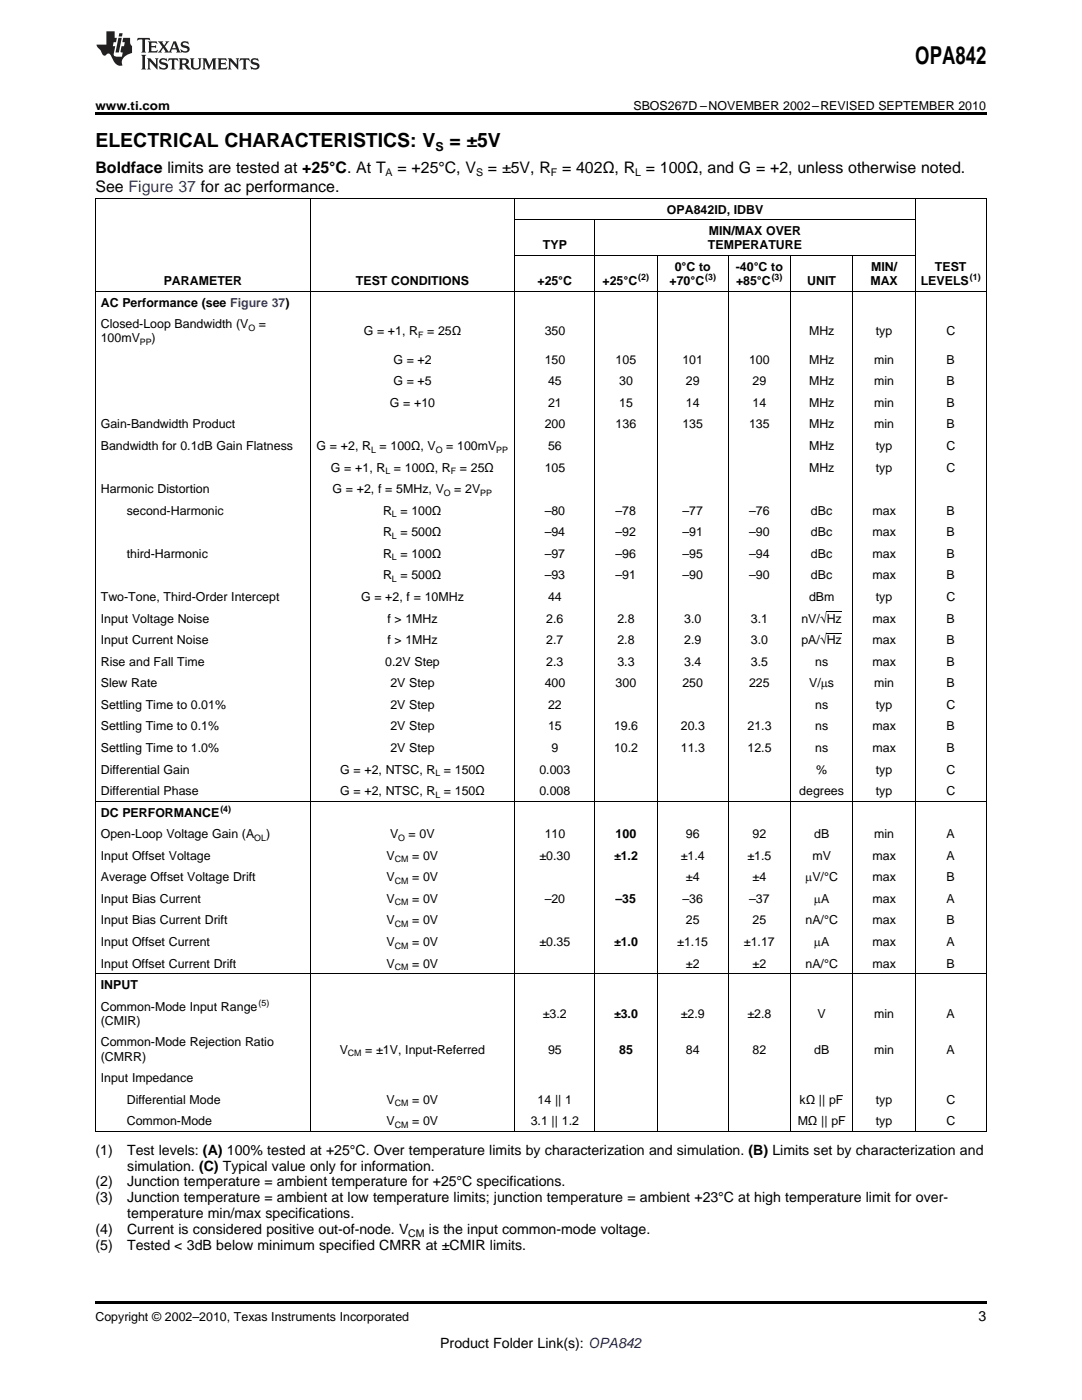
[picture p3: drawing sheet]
<svg xmlns="http://www.w3.org/2000/svg" width="216mm" height="279mm" viewBox="0 0 216 279" stroke-linecap="round" stroke-linejoin="round" font-family="sans-serif">
<defs><g id="words">
<text font-size="4.9" x="182.6" y="12.8">OPA842</text>
<g font-size="3.9">
<text x="19" y="29.3">ELECTRICAL CHARACTERISTICS: V</text>
<text x="89.7" y="29.3">= ±5V</text>
</g>
<g font-size="3.2">
<text x="19" y="34.4">Boldface limits are tested at +25°C. At T</text>
<text x="79.3" y="34.4">= +25°C, V</text>
<text x="97.4" y="34.4">= ±5V, R = 402Ω, R = 100Ω, and G = +2, unless otherwise noted.</text>
<text x="19" y="38.3">See Figure 37 for ac performance.</text>
</g>
<g font-size="2.8">
<text x="19" y="230.4">(1)</text>
<text x="25.4" y="230.4">Test levels: (A) 100% tested at +25°C. Over temperature limits by characterization and simulation. (B) Limits set by characterization and</text>
<text x="25.4" y="233.6">simulation. (C) Typical value only for information.</text>
<text x="19" y="236.8">(2)</text>
<text x="19" y="240">(3)</text>
<text x="25.4" y="236.8">Junction temperature = ambient temperature for +25°C specifications.</text>
<text x="25.4" y="240">Junction temperature = ambient at low temperature limits; junction temperature = ambient +23°C at high temperature limit for over-</text>
<text x="25.4" y="243.1">temperature min/max specifications.</text>
<text x="19" y="246.3">(4)</text>
<text x="19" y="249.5">(5)</text>
<text x="25.4" y="246.3">Current is considered positive out-of-node. V</text>
<text x="25.4" y="249.5">Tested &lt; 3dB below minimum specified CMRR at ±CMIR limits.</text>
<text x="85.6" y="246.3">is the input common-mode voltage.</text>
<text x="195.3" y="263.6">3</text>
<text x="87.8" y="269">Product Folder Link(s): OPA842</text>
</g>
<g font-size="2.5">
<text x="19" y="21.9">www.ti.com</text>
<text x="126.4" y="21.9">SBOS267D –NOVEMBER 2002–REVISED SEPTEMBER 2010</text>
<text x="86.9" y="30.1">S</text>
<text x="133.1" y="42.6">OPA842ID, IDBV</text>
<text x="141.4" y="46.9">MIN/MAX OVER</text>
<text x="108.3" y="49.7">TYP</text>
<text x="141.3" y="49.7">TEMPERATURE</text>
<text x="32.7" y="56.9">PARAMETER</text>
<text x="71" y="56.9">TEST CONDITIONS</text>
<text x="107.2" y="56.9">+25°C</text>
<text x="120.2" y="56.9">+25°C</text>
<text x="133.6" y="56.9">+70°C</text>
<text x="134.7" y="54">0°C to</text>
<text x="146.8" y="54">-40°C to</text>
<text x="146.9" y="56.9">+85°C</text>
<text x="161.1" y="56.9">UNIT</text>
<text x="173.7" y="56.9">MAX</text>
<text x="173.8" y="54">MIN/</text>
<text x="183.7" y="56.9">LEVELS</text>
<text x="186.5" y="54">TEST</text>
<text x="20.1" y="61.2">AC Performance (see Figure 37)</text>
<text x="20.1" y="65.5">Closed-Loop Bandwidth (V</text>
<text x="51.6" y="65.5">=</text>
<text x="20.1" y="68.3">100mV</text>
<text x="30.3" y="68.3">)</text>
<text x="72.6" y="66.9">G = +1, R</text>
<text x="85.2" y="66.9">= 25Ω</text>
<text x="108.7" y="66.9">350</text>
<text x="161.4" y="66.9">MHz</text>
<text x="174.8" y="66.9">typ</text>
<text x="188.8" y="66.9">C</text>
<text x="78.5" y="72.6">G = +2</text>
<text x="78.5" y="76.9">G = +5</text>
<text x="108.7" y="72.6">150</text>
<text x="109.4" y="76.9">45</text>
<text x="122.8" y="72.6">105</text>
<text x="123.5" y="76.9">30</text>
<text x="136.2" y="72.6">101</text>
<text x="136.9" y="76.9">29</text>
<text x="149.5" y="72.6">100</text>
<text x="150.2" y="76.9">29</text>
<text x="161.4" y="72.6">MHz</text>
<text x="161.4" y="76.9">MHz</text>
<text x="174.4" y="72.6">min</text>
<text x="174.4" y="76.9">min</text>
<text x="188.9" y="72.6">B</text>
<text x="188.9" y="76.9">B</text>
<text x="77.8" y="81.2">G = +10</text>
<text x="109.4" y="81.2">21</text>
<text x="123.5" y="81.2">15</text>
<text x="136.9" y="81.2">14</text>
<text x="150.2" y="81.2">14</text>
<text x="161.4" y="81.2">MHz</text>
<text x="174.4" y="81.2">min</text>
<text x="188.9" y="81.2">B</text>
<text x="20.1" y="85.5">Gain-Bandwidth Product</text>
<text x="20.1" y="89.8">Bandwidth for 0.1dB Gain Flatness</text>
<text x="63.2" y="89.8">G = +2, R = 100Ω, V</text>
<text x="89" y="89.8">= 100mV</text>
<text x="108.7" y="85.5">200</text>
<text x="109.4" y="89.8">56</text>
<text x="122.8" y="85.5">136</text>
<text x="136.2" y="85.5">135</text>
<text x="149.5" y="85.5">135</text>
<text x="161.4" y="85.5">MHz</text>
<text x="161.4" y="89.8">MHz</text>
<text x="174.4" y="85.5">min</text>
<text x="174.8" y="89.8">typ</text>
<text x="188.8" y="89.8">C</text>
<text x="188.9" y="85.5">B</text>
<text x="66" y="94.1">G = +1, R = 100Ω, R</text>
<text x="91.8" y="94.1">= 25Ω</text>
<text x="108.7" y="94.1">105</text>
<text x="161.4" y="94.1">MHz</text>
<text x="174.8" y="94.1">typ</text>
<text x="188.8" y="94.1">C</text>
<text x="20.1" y="98.4">Harmonic Distortion</text>
<text x="66.4" y="98.4">G = +2, f = 5MHz, V</text>
<text x="90.6" y="98.4">= 2V</text>
<text x="76.4" y="102.7">R = 100Ω</text>
<text x="76.4" y="107">R = 500Ω</text>
<text x="108.7" y="102.7">–80</text>
<text x="108.7" y="107">–94</text>
<text x="122.8" y="102.7">–78</text>
<text x="122.8" y="107">–92</text>
<text x="136.2" y="102.7">–77</text>
<text x="136.2" y="107">–91</text>
<text x="149.5" y="102.7">–76</text>
<text x="149.5" y="107">–90</text>
<text x="161.8" y="102.7">dBc</text>
<text x="161.8" y="107">dBc</text>
<text x="174.1" y="102.7">max</text>
<text x="174.1" y="107">max</text>
<text x="188.9" y="102.7">B</text>
<text x="188.9" y="107">B</text>
<text x="76.4" y="111.3">R = 100Ω</text>
<text x="108.7" y="111.3">–97</text>
<text x="122.8" y="111.3">–96</text>
<text x="136.2" y="111.3">–95</text>
<text x="149.5" y="111.3">–94</text>
<text x="161.8" y="111.3">dBc</text>
<text x="174.1" y="111.3">max</text>
<text x="188.9" y="111.3">B</text>
<text x="20.1" y="119.9">Two-Tone, Third-Order Intercept</text>
<text x="72" y="119.9">G = +2, f = 10MHz</text>
<text x="76.4" y="115.6">R = 500Ω</text>
<text x="108.7" y="115.6">–93</text>
<text x="109.4" y="119.9">44</text>
<text x="122.8" y="115.6">–91</text>
<text x="136.2" y="115.6">–90</text>
<text x="149.5" y="115.6">–90</text>
<text x="161.4" y="119.9">dBm</text>
<text x="161.8" y="115.6">dBc</text>
<text x="174.1" y="115.6">max</text>
<text x="174.8" y="119.9">typ</text>
<text x="188.8" y="119.9">C</text>
<text x="188.9" y="115.6">B</text>
<text x="20.1" y="124.2">Input Voltage Noise</text>
<text x="77.3" y="124.2">f &gt; 1MHz</text>
<text x="109" y="124.2">2.6</text>
<text x="123.2" y="124.2">2.8</text>
<text x="136.5" y="124.2">3.0</text>
<text x="149.8" y="124.2">3.1</text>
<text x="159.9" y="124.2">nV/√Hz</text>
<text x="174.1" y="124.2">max</text>
<text x="188.9" y="124.2">B</text>
<text x="20.1" y="128.6">Input Current Noise</text>
<text x="77.3" y="128.6">f &gt; 1MHz</text>
<text x="109" y="128.6">2.7</text>
<text x="123.2" y="128.6">2.8</text>
<text x="136.5" y="128.6">2.9</text>
<text x="149.8" y="128.6">3.0</text>
<text x="159.9" y="128.6">pA/√Hz</text>
<text x="174.1" y="128.6">max</text>
<text x="188.9" y="128.6">B</text>
<text x="20.1" y="132.9">Rise and Fall Time</text>
<text x="20.1" y="137.2">Slew Rate</text>
<text x="76.9" y="132.9">0.2V Step</text>
<text x="77.9" y="137.2">2V Step</text>
<text x="108.7" y="137.2">400</text>
<text x="109" y="132.9">2.3</text>
<text x="122.8" y="137.2">300</text>
<text x="123.2" y="132.9">3.3</text>
<text x="136.2" y="137.2">250</text>
<text x="136.5" y="132.9">3.4</text>
<text x="149.5" y="137.2">225</text>
<text x="149.8" y="132.9">3.5</text>
<text x="161.5" y="137.2">V/ms</text>
<text x="162.7" y="132.9">ns</text>
<text x="174.1" y="132.9">max</text>
<text x="174.4" y="137.2">min</text>
<text x="188.9" y="132.9">B</text>
<text x="188.9" y="137.2">B</text>
<text x="20.1" y="141.5">Settling Time to 0.01%</text>
<text x="77.9" y="141.5">2V Step</text>
<text x="109.4" y="141.5">22</text>
<text x="162.7" y="141.5">ns</text>
<text x="174.8" y="141.5">typ</text>
<text x="188.8" y="141.5">C</text>
<text x="20.1" y="145.8">Settling Time to 0.1%</text>
<text x="77.9" y="145.8">2V Step</text>
<text x="109.4" y="145.8">15</text>
<text x="122.5" y="145.8">19.6</text>
<text x="135.9" y="145.8">20.3</text>
<text x="149.2" y="145.8">21.3</text>
<text x="162.7" y="145.8">ns</text>
<text x="174.1" y="145.8">max</text>
<text x="188.9" y="145.8">B</text>
<text x="20.1" y="150.1">Settling Time to 1.0%</text>
<text x="20.1" y="154.4">Differential Gain</text>
<text x="67.9" y="154.4">G = +2, NTSC, R = 150Ω</text>
<text x="77.9" y="150.1">2V Step</text>
<text x="107.6" y="154.4">0.003</text>
<text x="110" y="150.1">9</text>
<text x="122.5" y="150.1">10.2</text>
<text x="135.9" y="150.1">11.3</text>
<text x="149.2" y="150.1">12.5</text>
<text x="162.7" y="150.1">ns</text>
<text x="162.9" y="154.4">%</text>
<text x="174.1" y="150.1">max</text>
<text x="174.8" y="154.4">typ</text>
<text x="188.8" y="154.4">C</text>
<text x="188.9" y="150.1">B</text>
<text x="20.1" y="158.7">Differential Phase</text>
<text x="67.9" y="158.7">G = +2, NTSC, R = 150Ω</text>
<text x="107.6" y="158.7">0.008</text>
<text x="159.5" y="158.7">degrees</text>
<text x="174.8" y="158.7">typ</text>
<text x="188.8" y="158.7">C</text>
<text x="20.1" y="163">DC PERFORMANCE</text>
<text x="20.1" y="167.3">Open-Loop Voltage Gain (A</text>
<text x="53.1" y="167.3">)</text>
<text x="77.8" y="167.3">V</text>
<text x="81.5" y="167.3">= 0V</text>
<text x="108.7" y="167.3">110</text>
<text x="122.8" y="167.3">100</text>
<text x="136.9" y="167.3">96</text>
<text x="150.2" y="167.3">92</text>
<text x="162.5" y="167.3">dB</text>
<text x="174.4" y="167.3">min</text>
<text x="188.9" y="167.3">A</text>
<text x="20.1" y="171.6">Input Offset Voltage</text>
<text x="77.2" y="171.6">V</text>
<text x="82.2" y="171.6">= 0V</text>
<text x="107.7" y="171.6">±0.30</text>
<text x="122.5" y="171.6">±1.2</text>
<text x="135.9" y="171.6">±1.4</text>
<text x="149.2" y="171.6">±1.5</text>
<text x="162.1" y="171.6">mV</text>
<text x="174.1" y="171.6">max</text>
<text x="188.9" y="171.6">A</text>
<text x="20.1" y="175.9">Average Offset Voltage Drift</text>
<text x="77.2" y="175.9">V</text>
<text x="82.2" y="175.9">= 0V</text>
<text x="136.9" y="175.9">±4</text>
<text x="150.2" y="175.9">±4</text>
<text x="160.7" y="175.9">mV/°C</text>
<text x="174.1" y="175.9">max</text>
<text x="188.9" y="175.9">B</text>
<text x="20.1" y="180.2">Input Bias Current</text>
<text x="20.1" y="184.5">Input Bias Current Drift</text>
<text x="77.2" y="180.2">V</text>
<text x="77.2" y="184.5">V</text>
<text x="82.2" y="180.2">= 0V</text>
<text x="82.2" y="184.5">= 0V</text>
<text x="108.7" y="180.2">–20</text>
<text x="122.8" y="180.2">–35</text>
<text x="136.2" y="180.2">–36</text>
<text x="136.9" y="184.5">25</text>
<text x="149.5" y="180.2">–37</text>
<text x="150.2" y="184.5">25</text>
<text x="160.7" y="184.5">nA/°C</text>
<text x="162.4" y="180.2">mA</text>
<text x="174.1" y="180.2">max</text>
<text x="174.1" y="184.5">max</text>
<text x="188.9" y="180.2">A</text>
<text x="188.9" y="184.5">B</text>
<text x="20.1" y="188.8">Input Offset Current</text>
<text x="77.2" y="188.8">V</text>
<text x="82.2" y="188.8">= 0V</text>
<text x="107.7" y="188.8">±0.35</text>
<text x="122.5" y="188.8">±1.0</text>
<text x="135.1" y="188.8">±1.15</text>
<text x="148.4" y="188.8">±1.17</text>
<text x="162.4" y="188.8">mA</text>
<text x="174.1" y="188.8">max</text>
<text x="188.9" y="188.8">A</text>
<text x="20.1" y="193.1">Input Offset Current Drift</text>
<text x="20.1" y="197.4">INPUT</text>
<text x="77.2" y="193.1">V</text>
<text x="82.2" y="193.1">= 0V</text>
<text x="136.9" y="193.1">±2</text>
<text x="150.2" y="193.1">±2</text>
<text x="160.7" y="193.1">nA/°C</text>
<text x="174.1" y="193.1">max</text>
<text x="188.9" y="193.1">B</text>
<text x="20.1" y="201.7">Common-Mode Input Range</text>
<text x="108.3" y="203.1">±3.2</text>
<text x="122.5" y="203.1">±3.0</text>
<text x="135.9" y="203.1">±2.9</text>
<text x="149.2" y="203.1">±2.8</text>
<text x="163.1" y="203.1">V</text>
<text x="174.4" y="203.1">min</text>
<text x="188.9" y="203.1">A</text>
<text x="20.1" y="204.5">(CMIR)</text>
<text x="20.1" y="208.8">Common-Mode Rejection Ratio</text>
<text x="20.1" y="211.7">(CMRR)</text>
<text x="20.1" y="216">Input Impedance</text>
<text x="67.8" y="210.3">V</text>
<text x="72.9" y="210.3">= ±1V, Input-Referred</text>
<text x="109.4" y="210.3">95</text>
<text x="123.5" y="210.3">85</text>
<text x="136.9" y="210.3">84</text>
<text x="150.2" y="210.3">82</text>
<text x="162.5" y="210.3">dB</text>
<text x="174.4" y="210.3">min</text>
<text x="188.9" y="210.3">A</text>
<text x="77.2" y="220.3">V</text>
<text x="82.2" y="220.3">= 0V</text>
<text x="107.3" y="220.3">14 || 1</text>
<text x="159.6" y="220.3">kΩ || pF</text>
<text x="174.8" y="220.3">typ</text>
<text x="188.8" y="220.3">C</text>
<text x="77.2" y="224.6">V</text>
<text x="82.2" y="224.6">= 0V</text>
<text x="105.9" y="224.6">3.1 || 1.2</text>
<text x="159.2" y="224.6">MΩ || pF</text>
<text x="174.8" y="224.6">typ</text>
<text x="188.8" y="224.6">C</text>
<text x="19" y="263.6">Copyright © 2002–2010, Texas Instruments Incorporated</text>
</g>
<g font-size="2.5" fill="#fff">
<text x="20.1" y="102.7">xx x second-Harmonic</text>
<text x="20.1" y="111.3">xx x third-Harmonic</text>
<text x="20.1" y="220.3">xx x Differential Mode</text>
<text x="20.1" y="224.6">xx x Common-Mode</text>
</g>
<g font-size="2.1">
<text x="76.9" y="35.1">A</text>
<text x="95" y="35.1">S</text>
<text x="109.9" y="35.1">F</text>
<text x="126.8" y="35.1">L</text>
<text x="81.5" y="246.9">CM</text>
</g>
<g font-size="1.8">
<text x="127.4" y="55.9">(2)</text>
<text x="140.7" y="55.9">(3)</text>
<text x="154" y="55.9">(3)</text>
<text x="193.5" y="55.9">(1)</text>
<text x="49.6" y="66">O</text>
<text x="27.9" y="68.8">PP</text>
<text x="83.4" y="67.4">F</text>
<text x="74.1" y="90.3">L</text>
<text x="76.9" y="94.6">L</text>
<text x="87" y="90.3">O</text>
<text x="90" y="94.6">F</text>
<text x="99" y="90.3">PP</text>
<text x="88.6" y="98.9">O</text>
<text x="95.8" y="98.9">PP</text>
<text x="78.2" y="103.2">L</text>
<text x="78.2" y="107.5">L</text>
<text x="78.2" y="111.8">L</text>
<text x="78.2" y="116.1">L</text>
<text x="86.9" y="154.9">L</text>
<text x="44" y="162">(4)</text>
<text x="86.9" y="159.2">L</text>
<text x="50.7" y="167.8">OL</text>
<text x="79.4" y="167.8">O</text>
<text x="78.8" y="172.1">CM</text>
<text x="78.8" y="176.4">CM</text>
<text x="78.8" y="180.7">CM</text>
<text x="78.8" y="185">CM</text>
<text x="78.8" y="189.3">CM</text>
<text x="78.8" y="193.6">CM</text>
<text x="51.6" y="200.7">(5)</text>
<text x="69.4" y="210.7">CM</text>
<text x="78.8" y="220.8">CM</text>
<text x="78.8" y="225.1">CM</text>
</g>
</g></defs>
<g fill="#231f20">
<path d="M27.5 7.6l-.1 .5 .4-.2h.6v.1v2.1l-.2 .4h1l-.3-.4v-2.1l.1-.1h.5l.5 .2-.2-.5zM29.5 8.3l.2 .3v1.5l-.2 .4h1.8l.2-.6a1.04 1.04 0 0 1-1.3 .2v-.7h.6l.3 .2v-.6l-.3 .2h-.6v-.6l.8-.1 .4 .3-.2-.5zM31.5 8.3l.9 1.1-.9 1.1h.8l-.2-.2 .5-.7 .4 .7-.2 .2h1.5l-.1-.2 .1-.4h.9l.1 .4-.2 .2h1l-.3-.3-.7-1.9h-.5l-.9 2-.8-1 .9-1h-.8l.1 .3-.3 .5-.4-.6 .2-.2zM34.7 8.6l.4 1h-.7zM36.3 8.4a.63 .63 0 0 0-.2 .7 .63 .63 0 0 0 .6 .4l.6 .2 .1 .2a.75 .75 0 0 1-.7 .4 .75 .75 0 0 1-.6-.5l.1 .7 .1-.1a1.11 1.11 0 0 0 1.5-.6 1.13 1.13 0 0 0-1.2-.8l-.1-.4a1.04 1.04 0 0 1 1.2 .2l-.2-.5-.1 .1-.5-.2zM28.2 10.9l.2 .4v2.2l-.2 .4h1l-.3-.4v-2.2l.3-.4zM29.3 11.6l.3 .4v1.5l-.3 .4h.8l-.2-.4v-1.3l1.5 1.7v-1.9l.2-.4h-.7l.2 .4v.9l-1.1-1.3zM32 11.8a.62 .62 0 0 0-.2 .7 .62 .62 0 0 0 .6 .4l.6 .1 .1 .3a.76 .76 0 0 1-.7 .3 .76 .76 0 0 1-.6-.4l.1 .7 .1-.1a1.11 1.11 0 0 0 1.5-.6 1.13 1.13 0 0 0-1.2-.8l-.1-.4a1.04 1.04 0 0 1 1.2 .2l-.2-.6-.1 .1-.5-.1zM33.7 11.6l-.2 .6a.61 .61 0 0 1 .8-.3v1.6l-.2 .4h.9l-.2-.4v-1.6a.63 .63 0 0 1 .8 .3l-.2-.6zM35.6 11.6l.3 .4v1.5l-.3 .4h1l-.2-.2v-.8l.5 .2a.76 .76 0 0 0 1.2 .7l-1-1a.58 .58 0 0 0 .6-.5 .58 .58 0 0 0-.5-.6zM36.4 11.9h.1a.45 .45 0 0 1 .5 .1 .45 .45 0 0 1 .1 .5l-.7 .2zM37.9 11.6l.2 .2a2.17 2.17 0 0 0 .3 1.9 .99 .99 0 0 0 1.6-.6v-1.1l.2-.4h-.7l.2 .2a1.92 1.92 0 0 1-.2 1.8 .6 .6 0 0 1-.9-.5v-1.1l.2-.4zM40.4 11.6l.2 .4v1.5l-.2 .4h.7l-.2-.4v-1.4l.8 1.8 .8-1.8v1.4l-.2 .4h.9l-.2-.4v-1.5l.2-.4h-.8l-.6 1.5-.6-1.5zM43.4 11.6l.2 .4v1.5l-.2 .4h1.8l.2-.6a1.04 1.04 0 0 1-1.3 .1v-.6h.5l.4 .2v-.6l-.4 .2h-.5v-.7h.8l.3 .3-.1-.6zM45.5 11.6l.2 .4v1.5l-.2 .4h.7l-.2-.4v-1.3l1.5 1.7v-1.9l.2-.4h-.7l.2 .4v.9l-1.1-1.3zM47.9 11.6l-.1 .6a.61 .61 0 0 1 .8-.3v1.6l-.3 .4h1l-.3-.4 .1-1.6a.63 .63 0 0 1 .7 .3l-.1-.6zM50.2 11.8a.62 .62 0 0 0-.2 .7 .62 .62 0 0 0 .6 .4l.6 .1 .2 .3a.76 .76 0 0 1-.8 .3 .76 .76 0 0 1-.6-.4l.1 .7 .2-.1a1.11 1.11 0 0 0 1.5-.6 1.13 1.13 0 0 0-1.3-.8l-.1-.4a1.04 1.04 0 0 1 1.2 .2l-.1-.6-.2 .1-.5-.1z"/>
<path d="M21.2 6.3v2.6h-1.9l.1 .4 .7 .9a.91 .91 0 0 0 1 .8 .56 .56 0 0 1 .5-.3 .56 .56 0 0 1 .5 .3l.4 .8a1.53 1.53 0 0 0 1.9 1.2 1.54 1.54 0 0 1 1-2.1l.9-.3v-1.4a1.52 1.52 0 0 1-.3-1.6h-1.4l-.2 .8h.5l-.2 .8h-.4l-.2 1v.2l.4 .1-.2 .8a1.93 1.93 0 0 1-1.6-.3l.3-1.8h-.5l.2-.8h.4l.2-.8h-.4v-1.3zM23.6 7.6l-.6 2.9h.7l.6-2.9zM23.8 6.6l-.1 .7h.6l.2-.7z"/>
</g>
<path d="M19 39.5l.3 .1zM19 22.5h177.8v.5h-177.8zM19 259.7h177.8v.5h-177.8z" fill="#000"/>
<g fill="none" stroke="#000" stroke-width=".2">
<path d="M19 39.5h177.8M19.1 39.6v186.2M61.9 39.6v186.2M102.7 39.6v186.2M182.6 39.6v186.2M196.8 39.6v186.2M19 58.1h177.8M102.8 51h79.8M102.8 43.8h79.8M118.7 43.9v181.9M131.1 51v174.8M145.3 51v174.8"/>
<path d="M157.7 51v174.8M170.2 51v174.8M165 126.4h3M165 122.1h3M19 159.9h177.8M19 194.3h177.8M19 225.8h177.8"/>
</g>
<use href="#words"/>
</svg>
